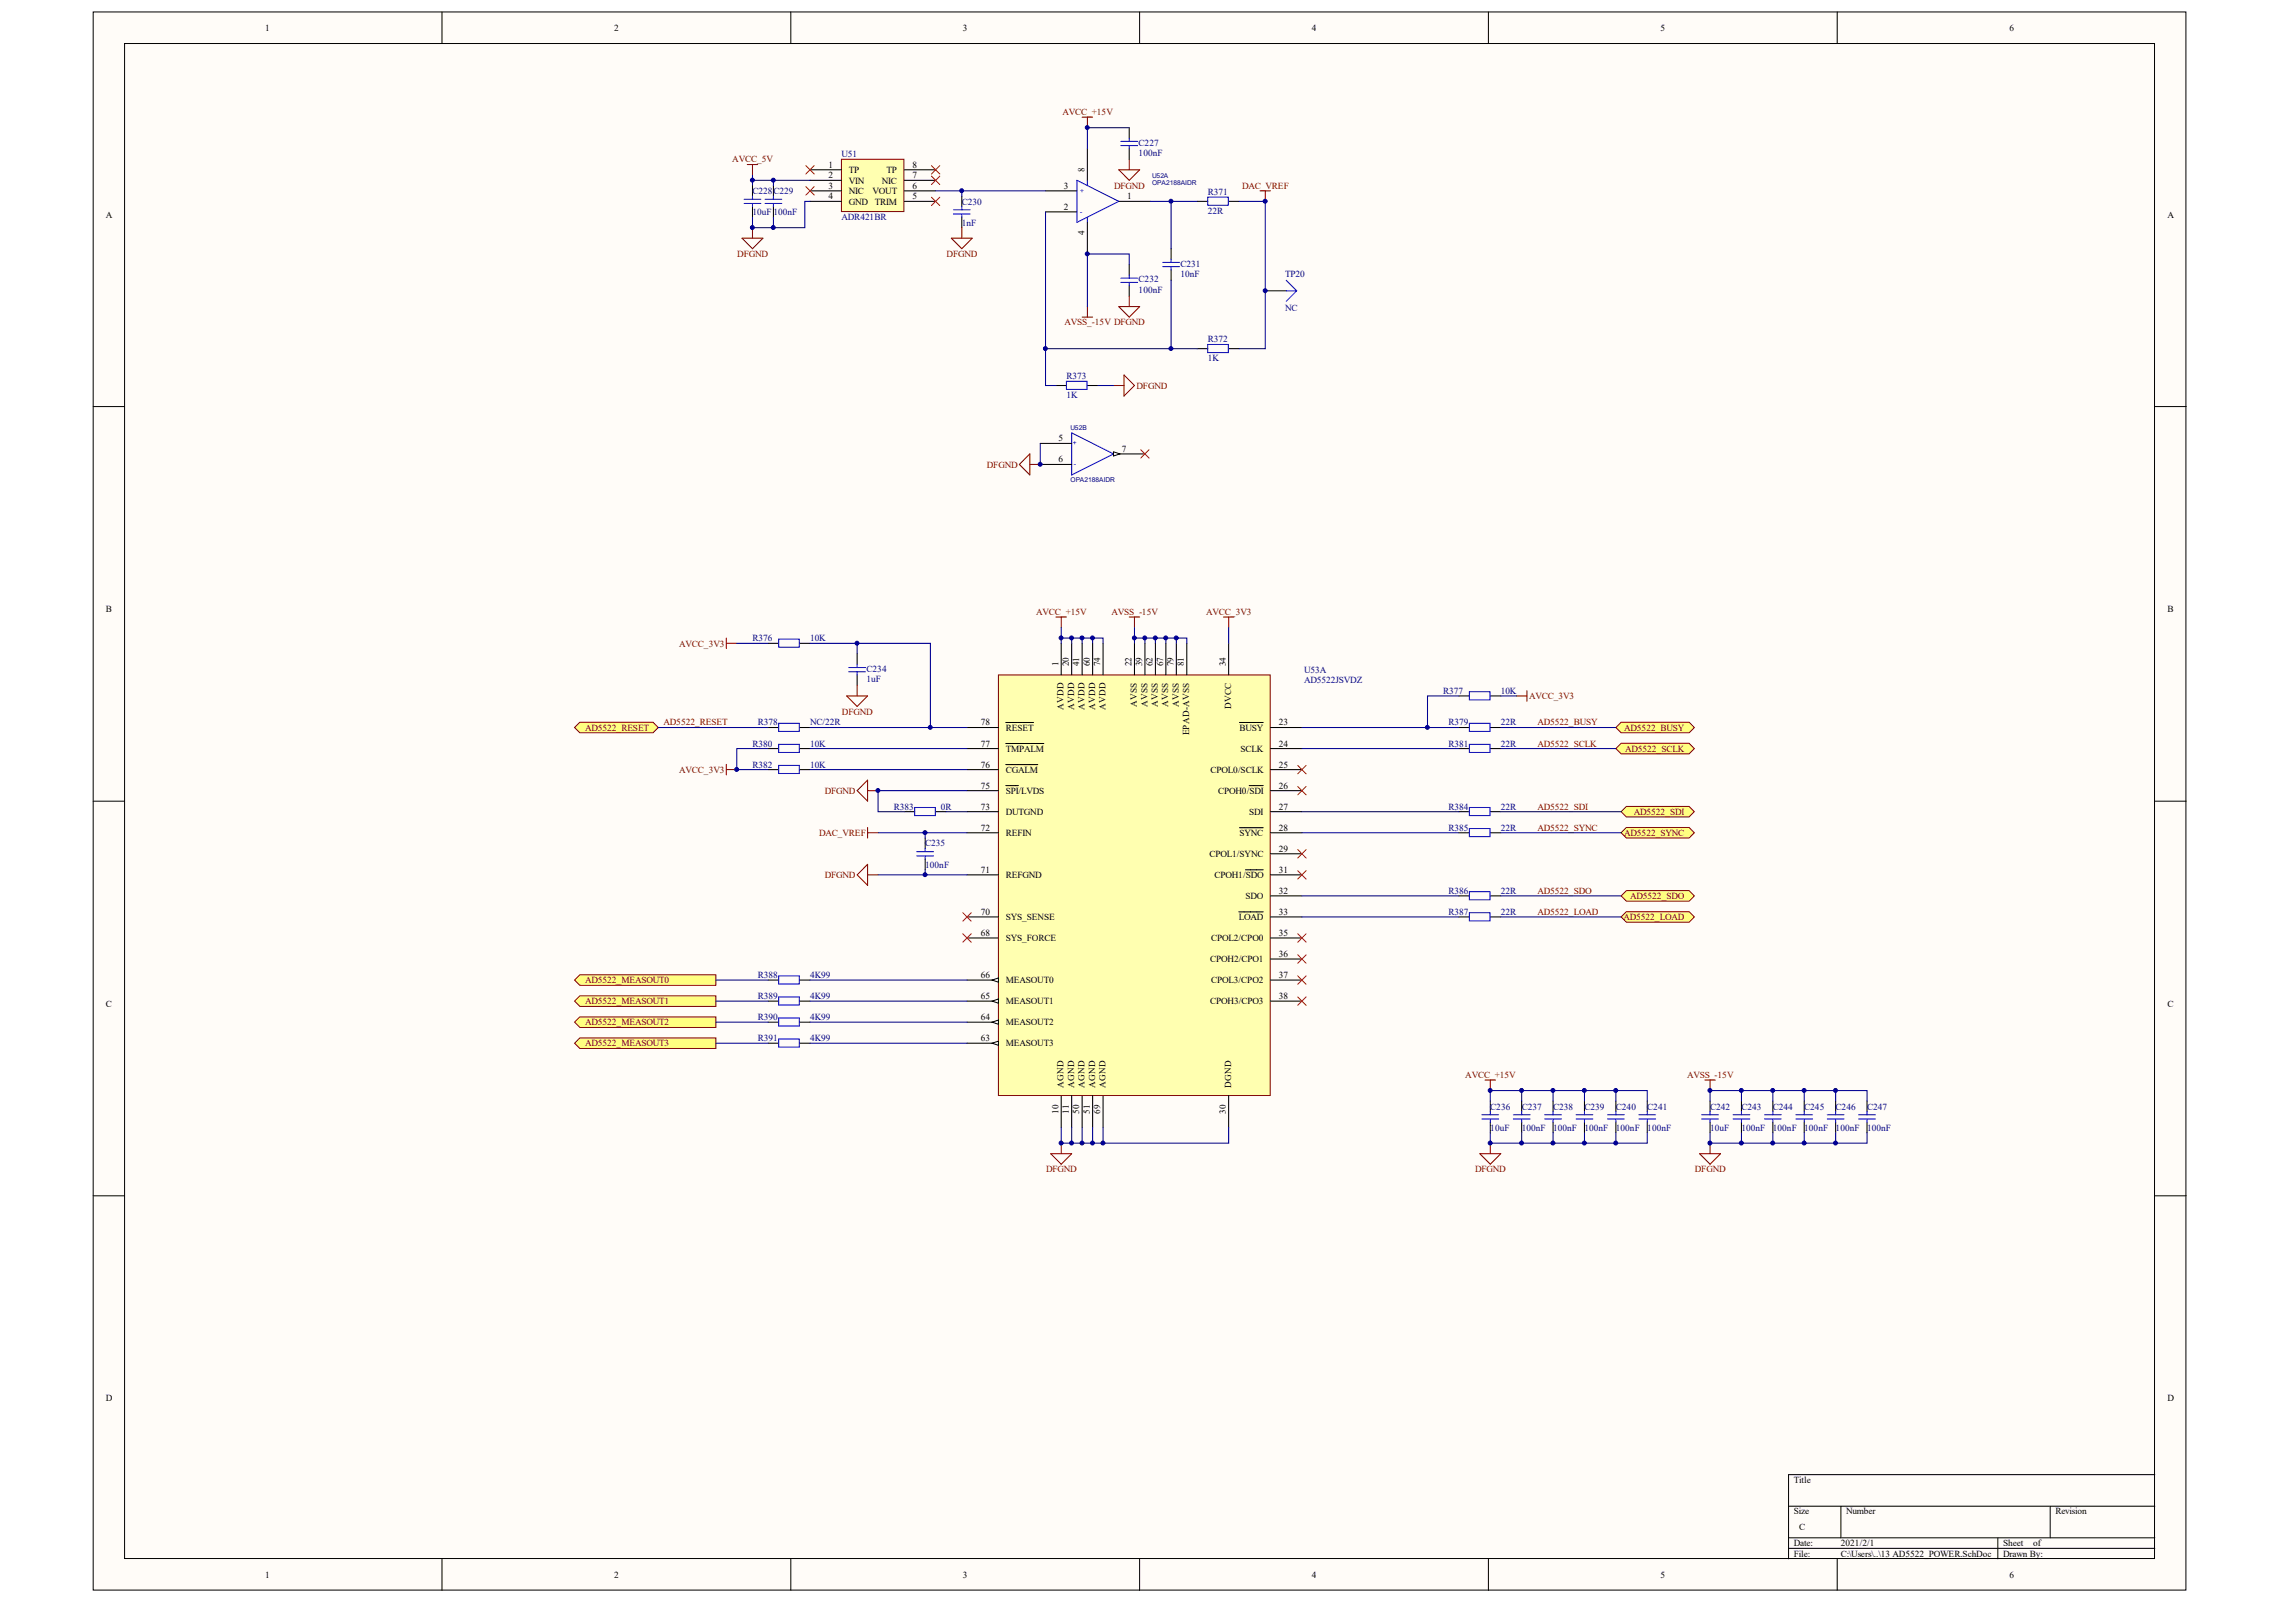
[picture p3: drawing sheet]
<svg xmlns="http://www.w3.org/2000/svg" width="289mm" height="202mm" viewBox="0 0 289 202" stroke-linecap="round" stroke-linejoin="round" font-family="sans-serif">
<defs><g id="words">
<g font-size="1.2">
<text x="33.4" y="3.9">1</text>
<text x="77.3" y="3.9">2</text>
<text x="121.2" y="3.9">3</text>
<text x="165.1" y="3.9">4</text>
<text x="209.1" y="3.9">5</text>
<text x="253" y="3.9">6</text>
<text x="104.3" y="21.1">1</text>
<text x="104.3" y="22.4">2</text>
<text x="104.3" y="23.8">3</text>
<text x="106.9" y="21.8">TP</text>
<text x="106.9" y="23.1">VIN</text>
<text x="111" y="23.1">NIC</text>
<text x="111.6" y="21.8">TP</text>
<text x="114.9" y="23.8">6</text>
<text x="114.9" y="22.4">7</text>
<text x="114.9" y="21.1">8</text>
<text x="133.9" y="23.8">3</text>
<text x="136.5" y="21.6" transform="rotate(-90 136.5 21.6)">8</text>
<text x="13.3" y="27.4">A</text>
<text x="104.3" y="25.1">4</text>
<text x="106.9" y="24.4">NIC</text>
<text x="106.9" y="25.7">GND</text>
<text x="109.8" y="24.4">VOUT</text>
<text x="110.1" y="25.7">TRIM</text>
<text x="114.9" y="25.1">5</text>
<text x="133.9" y="26.4">2</text>
<text x="136.5" y="29.6" transform="rotate(-90 136.5 29.6)">4</text>
<text x="141.9" y="25.1">1</text>
<text x="272.9" y="27.4">A</text>
<text x="133.3" y="55.5">5</text>
<text x="133.3" y="58.2">6</text>
<text x="141.2" y="56.9">7</text>
<text x="13.3" y="77">B</text>
<text x="272.9" y="77">B</text>
<text x="133.2" y="83.9" transform="rotate(-90 133.2 83.9)">1</text>
<text x="134.6" y="83.9" transform="rotate(-90 134.6 83.9)">20</text>
<text x="135.9" y="83.9" transform="rotate(-90 135.9 83.9)">41</text>
<text x="137.2" y="83.9" transform="rotate(-90 137.2 83.9)">60</text>
<text x="138.5" y="83.9" transform="rotate(-90 138.5 83.9)">74</text>
<text x="142.5" y="83.9" transform="rotate(-90 142.5 83.9)">22</text>
<text x="143.8" y="83.9" transform="rotate(-90 143.8 83.9)">39</text>
<text x="145.1" y="83.9" transform="rotate(-90 145.1 83.9)">62</text>
<text x="146.4" y="83.9" transform="rotate(-90 146.4 83.9)">67</text>
<text x="147.7" y="83.9" transform="rotate(-90 147.7 83.9)">79</text>
<text x="149.1" y="83.9" transform="rotate(-90 149.1 83.9)">81</text>
<text x="154.3" y="83.9" transform="rotate(-90 154.3 83.9)">34</text>
<text x="133.9" y="89.4" transform="rotate(-90 133.9 89.4)">AVDD</text>
<text x="135.2" y="89.4" transform="rotate(-90 135.2 89.4)">AVDD</text>
<text x="136.5" y="89.4" transform="rotate(-90 136.5 89.4)">AVDD</text>
<text x="137.9" y="89.4" transform="rotate(-90 137.9 89.4)">AVDD</text>
<text x="139.2" y="89.4" transform="rotate(-90 139.2 89.4)">AVDD</text>
<text x="143.1" y="89" transform="rotate(-90 143.1 89)">AVSS</text>
<text x="144.4" y="89" transform="rotate(-90 144.4 89)">AVSS</text>
<text x="145.8" y="89" transform="rotate(-90 145.8 89)">AVSS</text>
<text x="147.1" y="89" transform="rotate(-90 147.1 89)">AVSS</text>
<text x="148.4" y="89" transform="rotate(-90 148.4 89)">AVSS</text>
<text x="155" y="89.2" transform="rotate(-90 155 89.2)">DVCC</text>
<text x="123.5" y="91.3">78</text>
<text x="123.5" y="94">77</text>
<text x="126.6" y="92">RESET</text>
<text x="126.6" y="94.6">TMPALM</text>
<text x="149.7" y="92.6" transform="rotate(-90 149.7 92.6)">EPAD-AVSS</text>
<text x="156" y="92">BUSY</text>
<text x="156.2" y="94.6">SCLK</text>
<text x="161" y="91.3">23</text>
<text x="161" y="94">24</text>
<text x="123.5" y="101.9">73</text>
<text x="123.5" y="96.6">76</text>
<text x="123.5" y="99.3">75</text>
<text x="126.6" y="97.3">CGALM</text>
<text x="126.6" y="99.9">SPI/LVDS</text>
<text x="152.4" y="97.3">CPOL0/SCLK</text>
<text x="153.3" y="99.9">CPOH0/SDI</text>
<text x="161" y="101.9">27</text>
<text x="161" y="96.6">25</text>
<text x="161" y="99.3">26</text>
<text x="123.5" y="104.6">72</text>
<text x="126.6" y="102.6">DUTGND</text>
<text x="126.6" y="105.2">REFIN</text>
<text x="152.3" y="107.9">CPOL1/SYNC</text>
<text x="156" y="105.2">SYNC</text>
<text x="157.3" y="102.6">SDI</text>
<text x="161" y="104.6">28</text>
<text x="161" y="107.2">29</text>
<text x="123.5" y="109.9">71</text>
<text x="126.6" y="110.5">REFGND</text>
<text x="152.9" y="110.5">CPOH1/SDO</text>
<text x="156.8" y="113.2">SDO</text>
<text x="161" y="112.5">32</text>
<text x="161" y="109.9">31</text>
<text x="123.5" y="115.2">70</text>
<text x="123.5" y="117.8">68</text>
<text x="126.6" y="115.8">SYS_SENSE</text>
<text x="126.6" y="118.5">SYS_FORCE</text>
<text x="152.5" y="118.5">CPOL2/CPO0</text>
<text x="156" y="115.8">LOAD</text>
<text x="161" y="115.2">33</text>
<text x="161" y="117.8">35</text>
<text x="123.5" y="123.1">66</text>
<text x="123.5" y="125.7">65</text>
<text x="126.6" y="123.8">MEASOUT0</text>
<text x="152.3" y="121.1">CPOH2/CPO1</text>
<text x="152.5" y="123.8">CPOL3/CPO2</text>
<text x="161" y="120.5">36</text>
<text x="161" y="123.1">37</text>
<text x="161" y="125.7">38</text>
<text x="13.3" y="126.7">C</text>
<text x="123.5" y="128.4">64</text>
<text x="123.5" y="131">63</text>
<text x="126.6" y="126.4">MEASOUT1</text>
<text x="126.6" y="129.1">MEASOUT2</text>
<text x="126.6" y="131.7">MEASOUT3</text>
<text x="152.3" y="126.4">CPOH3/CPO3</text>
<text x="272.9" y="126.7">C</text>
<text x="133.9" y="137" transform="rotate(-90 133.9 137)">AGND</text>
<text x="135.2" y="137" transform="rotate(-90 135.2 137)">AGND</text>
<text x="136.5" y="137" transform="rotate(-90 136.5 137)">AGND</text>
<text x="137.9" y="137" transform="rotate(-90 137.9 137)">AGND</text>
<text x="139.2" y="137" transform="rotate(-90 139.2 137)">AGND</text>
<text x="155" y="137" transform="rotate(-90 155 137)">DGND</text>
<text x="133.2" y="140.2" transform="rotate(-90 133.2 140.2)">10</text>
<text x="134.6" y="140.2" transform="rotate(-90 134.6 140.2)">11</text>
<text x="135.9" y="140.2" transform="rotate(-90 135.9 140.2)">50</text>
<text x="137.2" y="140.2" transform="rotate(-90 137.2 140.2)">51</text>
<text x="138.5" y="140.2" transform="rotate(-90 138.5 140.2)">69</text>
<text x="154.3" y="140.2" transform="rotate(-90 154.3 140.2)">30</text>
<text x="13.3" y="176.4">D</text>
<text x="272.9" y="176.4">D</text>
<text x="225.8" y="186.6">Title</text>
<text x="225.8" y="190.6">Size</text>
<text x="232.4" y="190.6">Number</text>
<text x="258.8" y="190.6">Revision</text>
<text x="225.8" y="194.6">Date:</text>
<text x="225.8" y="195.9">File:</text>
<text x="226.5" y="192.6">C</text>
<text x="231.8" y="194.6">2021/2/1</text>
<text x="231.8" y="195.9">C:\Users\..\13 AD5522_POWER.SchDoc</text>
<text x="252.2" y="194.6">Sheet</text>
<text x="252.2" y="195.9">Drawn By:</text>
<text x="255.9" y="194.6">of</text>
<text x="33.4" y="198.6">1</text>
<text x="77.3" y="198.6">2</text>
<text x="121.2" y="198.6">3</text>
<text x="165.1" y="198.6">4</text>
<text x="209.1" y="198.6">5</text>
<text x="253" y="198.6">6</text>
</g>
<g font-size="1.2" fill="#800000">
<text x="133.7" y="14.5">AVCC_+15V</text>
<text x="92.2" y="20.5">AVCC_5V</text>
<text x="140.3" y="23.7">DFGND</text>
<text x="156.4" y="23.8">DAC_VREF</text>
<text x="92.8" y="32.3">DFGND</text>
<text x="119.2" y="32.3">DFGND</text>
<text x="134" y="41">AVSS_-15V DFGND</text>
<text x="143.1" y="48.9">DFGND</text>
<text x="124.2" y="58.9">DFGND</text>
<text x="130.5" y="77.4">AVCC_+15V</text>
<text x="139.9" y="77.4">AVSS_-15V</text>
<text x="151.8" y="77.4">AVCC_3V3</text>
<text x="85.5" y="81.4">AVCC_3V3</text>
<text x="106" y="90">DFGND</text>
<text x="192.5" y="88">AVCC_3V3</text>
<text x="73.7" y="92">AD5522_RESET</text>
<text x="83.5" y="91.3">AD5522_RESET</text>
<text x="193.5" y="91.3">AD5522_BUSY</text>
<text x="193.5" y="94">AD5522_SCLK</text>
<text x="204.5" y="92">AD5522_BUSY</text>
<text x="204.6" y="94.6">AD5522_SCLK</text>
<text x="85.5" y="97.3">AVCC_3V3</text>
<text x="103.8" y="99.9">DFGND</text>
<text x="193.5" y="101.9">AD5522_SDI</text>
<text x="103.1" y="105.2">DAC_VREF</text>
<text x="193.5" y="104.6">AD5522_SYNC</text>
<text x="204.5" y="105.2">AD5522_SYNC</text>
<text x="205.7" y="102.6">AD5522_SDI</text>
<text x="103.8" y="110.5">DFGND</text>
<text x="193.5" y="112.5">AD5522_SDO</text>
<text x="205.2" y="113.2">AD5522_SDO</text>
<text x="193.5" y="115.2">AD5522_LOAD</text>
<text x="204.4" y="115.8">AD5522_LOAD</text>
<text x="73.7" y="123.8">AD5522_MEASOUT0</text>
<text x="73.7" y="126.4">AD5522_MEASOUT1</text>
<text x="73.7" y="129.1">AD5522_MEASOUT2</text>
<text x="73.7" y="131.7">AD5522_MEASOUT3</text>
<text x="184.5" y="135.7">AVCC_+15V</text>
<text x="212.4" y="135.7">AVSS_-15V</text>
<text x="131.7" y="147.6">DFGND</text>
<text x="185.7" y="147.6">DFGND</text>
<text x="213.4" y="147.6">DFGND</text>
</g>
<g font-size="1.2" fill="#000080">
<text x="105.9" y="19.8">U51</text>
<text x="143.3" y="18.3">C227</text>
<text x="143.3" y="19.7">100nF</text>
<text x="94.7" y="24.4">C228C229</text>
<text x="94.7" y="27.1">10uF 100nF</text>
<text x="105.9" y="27.7">ADR421BR</text>
<text x="121.1" y="25.7">C230</text>
<text x="121.1" y="28.4">1nF</text>
<text x="152" y="24.6">R371</text>
<text x="152" y="26.9">22R</text>
<text x="143.3" y="35.5">C232</text>
<text x="148.6" y="33.6">C231</text>
<text x="148.6" y="34.9">10nF</text>
<text x="161.8" y="34.9">TP20</text>
<text x="143.3" y="36.9">100nF</text>
<text x="161.8" y="39.1">NC</text>
<text x="134.3" y="47.7">R373</text>
<text x="152" y="43.1">R372</text>
<text x="152" y="45.5">1K</text>
<text x="134.3" y="50.1">1K</text>
<text x="94.7" y="80.7">R376</text>
<text x="102" y="80.7">10K</text>
<text x="109.1" y="84.6">C234</text>
<text x="109.1" y="85.9">1uF</text>
<text x="164.2" y="84.7">U53A</text>
<text x="164.2" y="86">AD5522JSVDZ</text>
<text x="181.7" y="87.3">R377</text>
<text x="188.9" y="87.3">10K</text>
<text x="94.7" y="94">R380</text>
<text x="95.4" y="91.3">R378</text>
<text x="102" y="91.3">NC/22R</text>
<text x="102" y="94">10K</text>
<text x="182.3" y="91.3">R379</text>
<text x="182.3" y="94">R381</text>
<text x="188.9" y="91.3">22R</text>
<text x="188.9" y="94">22R</text>
<text x="94.7" y="96.6">R382</text>
<text x="102" y="96.6">10K</text>
<text x="112.5" y="101.9">R383</text>
<text x="118.4" y="101.9">0R</text>
<text x="182.3" y="101.9">R384</text>
<text x="188.9" y="101.9">22R</text>
<text x="116.5" y="106.5">C235</text>
<text x="182.3" y="104.6">R385</text>
<text x="188.9" y="104.6">22R</text>
<text x="116.5" y="109.2">100nF</text>
<text x="182.3" y="112.5">R386</text>
<text x="188.9" y="112.5">22R</text>
<text x="182.3" y="115.2">R387</text>
<text x="188.9" y="115.2">22R</text>
<text x="95.4" y="123.1">R388</text>
<text x="95.4" y="125.7">R389</text>
<text x="102" y="123.1">4K99</text>
<text x="102" y="125.7">4K99</text>
<text x="95.4" y="128.4">R390</text>
<text x="95.4" y="131">R391</text>
<text x="102" y="128.4">4K99</text>
<text x="102" y="131">4K99</text>
<text x="187.6" y="139.7">C236</text>
<text x="187.6" y="142.3">10uF</text>
<text x="191.6" y="139.7">C237</text>
<text x="191.6" y="142.3">100nF</text>
<text x="195.5" y="139.7">C238</text>
<text x="195.5" y="142.3">100nF</text>
<text x="199.5" y="139.7">C239</text>
<text x="199.5" y="142.3">100nF</text>
<text x="203.4" y="139.7">C240</text>
<text x="203.4" y="142.3">100nF</text>
<text x="207.4" y="139.7">C241</text>
<text x="207.4" y="142.3">100nF</text>
<text x="215.3" y="139.7">C242</text>
<text x="215.3" y="142.3">10uF</text>
<text x="219.2" y="139.7">C243</text>
<text x="219.2" y="142.3">100nF</text>
<text x="223.2" y="139.7">C244</text>
<text x="223.2" y="142.3">100nF</text>
<text x="227.1" y="139.7">C245</text>
<text x="227.1" y="142.3">100nF</text>
<text x="231.1" y="139.7">C246</text>
<text x="231.1" y="142.3">100nF</text>
<text x="235" y="139.7">C247</text>
<text x="235" y="142.3">100nF</text>
</g>
<g font-size=".8" fill="#000080">
<text x="145.1" y="22.4">U52A</text>
<text x="145.1" y="23.3">OPA2188AIDR</text>
<text x="134.8" y="54.2">U52B</text>
<text x="134.8" y="60.7">OPA2188AIDR</text>
</g>
<g font-size=".8" fill="#00f">
<text x="136" y="24.2">+</text>
<text x="136" y="26.9">-</text>
<text x="135" y="56">+</text>
<text x="135.2" y="58.7">-</text>
</g>
</g></defs>
<g fill="#fffcf8" stroke="#000" stroke-width=".13">
<path d="M11.7 1.5h263.5v198.6h-263.5z"/>
<path d="M15.7 5.5h255.5v190.7h-255.5z"/>
</g>
<g fill="none" stroke="#000" stroke-width=".13">
<path d="M55.6 1.5v4M99.6 1.5v4M143.5 1.5v4M187.4 1.5v4M231.3 1.5v4M11.7 51.2h4M271.3 51.2h3.9M11.7 100.8h4M271.3 100.8h3.9M11.7 150.5h4M271.3 150.5h3.9M55.6 196.2v4"/>
<path d="M99.6 196.2v4M143.5 196.2v4M187.4 196.2v4M225.2 189.6h46.1M225.2 193.6h46.1M225.2 194.9h46.1M231.3 196.2v4M231.8 189.6v4M251.5 193.6v2.6M258.1 189.6v4M271.3 185.6h-46.1v10.6"/>
</g>
<path d="M125.7 84.9h34.2v53h-34.2z" fill="#ffffb0" stroke="#800000" stroke-width=".13"/>
<g fill="none" stroke="#000" stroke-width=".13">
<path d="M121.7 91.6h4M121.7 94.2h4M121.7 96.9h4M121.7 99.5h4M126.6 90.9h3.5M126.6 93.6h4.8M126.6 96.2h4M126.6 98.9h1.6M121.7 102.2h4M121.7 104.8h4M121.7 110.1h4M121.7 115.4h4"/>
<path d="M121.7 118.1h4M121.7 123.4h4"/>
</g>
<path d="M124.9 123.4l.8-.3v.5z" fill="#fffcf8" stroke="#000" stroke-width=".13"/>
<path d="M121.7 126h4" fill="none" stroke="#000" stroke-width=".13"/>
<path d="M124.9 126l.8-.3v.6z" fill="#fffcf8" stroke="#000" stroke-width=".13"/>
<path d="M121.7 128.7h4" fill="none" stroke="#000" stroke-width=".13"/>
<path d="M124.9 128.7l.8-.3v.5z" fill="#fffcf8" stroke="#000" stroke-width=".13"/>
<path d="M121.7 131.3h4" fill="none" stroke="#000" stroke-width=".13"/>
<path d="M124.9 131.3l.8-.3v.6z" fill="#fffcf8" stroke="#000" stroke-width=".13"/>
<g fill="none" stroke="#000" stroke-width=".13">
<path d="M96.7 81h1.3M100.7 81h1.3M107.9 82.3v1.3M107.9 84.9v1.4M133.6 81v3.9M134.9 81v3.9M136.2 81v3.9M137.6 81v3.9M138.9 81v3.9M142.8 81v3.9M144.1 81v3.9M145.5 81v3.9"/>
<path d="M146.8 81v3.9M148.1 81v3.9M149.4 81v3.9M154.7 81v3.9M156 90.9h3M157.3 98.9h1.7M160 91.6h3.9M160 94.2h3.9M160 96.9h3.9M160 99.5h3.9M156 114.8h3M156 104.2h3"/>
<path d="M156.8 109.5h2.2M160 102.2h3.9M160 104.8h3.9M160 112.8h3.9M160 115.4h3.9M160 107.5h3.9M160 110.1h3.9M160 118.1h3.9M133.6 137.9v4M134.9 137.9v4M136.2 137.9v4M137.6 137.9v4"/>
<path d="M138.9 137.9v4M154.7 137.9v4M160 120.7h3.9M160 123.4h3.9M160 126h3.9"/>
</g>
<path d="M132.9 77.7h1.4M133.6 77.7v1.3M142.2 77.7h1.3M142.8 77.7v1.3M154 77.7h1.3M154.7 77.7v1.3M91.4 80.3v1.3M91.4 81h1.4" fill="none" stroke="#800000" stroke-width=".13"/>
<g fill="none" stroke="#000080" stroke-width=".13">
<path d="M133.6 79v2M142.8 79v2M154.7 79v2M92.8 81h3.9M133.6 80.3h5.3v.7M134.9 80.3v.7M136.2 80.3v.7M137.6 80.3v.7M142.8 80.3h6.6v.7M144.1 80.3v.7M145.5 80.3v.7M146.8 80.3v.7"/>
<path d="M148.1 80.3v.7M134.9 141.9v2M136.2 141.9v2M137.6 141.9v2M138.9 141.9v2"/>
</g>
<path d="M98 80.4h2.6v1.1h-2.6zM106.9 84h2.1M106.9 84.6h2.1M107.9 83.6v.4M107.9 84.6v.3" fill="none" stroke="#00f" stroke-width=".13"/>
<path d="M73 90.9h9.2l.7 .7-.7 .6h-9.2l-.7-.6z" fill-rule="evenodd" fill="#ffff80" stroke="#800000" stroke-width=".13"/>
<path d="M96.7 91.6h1.3M96.7 94.2h1.3M96.7 96.9h1.3M100.7 91.6h1.3M100.7 94.2h1.3M100.7 96.9h1.3M113.8 102.2h1.4M117.8 102.2h1.3" fill="none" stroke="#000" stroke-width=".13"/>
<path d="M98 91h2.6v1.1h-2.6zM98 93.7h2.6v1h-2.6zM98 96.3h2.6v1.1h-2.6zM115.2 101.6h2.6v1.1h-2.6z" fill="none" stroke="#00f" stroke-width=".13"/>
<path d="M82.9 91.6h13.8M102 91.6h15.1M102 96.9h19.7M102 94.2h19.7M107.9 81v1.3M119.1 102.2h2.6" fill="none" stroke="#000080" stroke-width=".13"/>
<path d="M105.9 20h7.9v6.6h-7.9z" fill="#ffffb0" stroke="#800000" stroke-width=".13"/>
<g fill="none" stroke="#000" stroke-width=".13">
<path d="M136.9 18.7v4M142.2 16.1v1.3M142.2 18.7v1.3M94.7 23.4v1.3M94.7 26v1.3M97.4 23.4v1.3M97.4 26v1.3M102 21.4h3.9M102 22.7h3.9M102 24h3.9M102 25.3h3.9M113.8 21.4h4"/>
<path d="M113.8 22.7h4M113.8 24h4M113.8 25.3h4M121.1 24.7v1.3M121.1 27.3v1.4M131.6 24h4M131.6 26.7h4M136.9 28v4M140.8 25.3h4M142.2 33.3v1.3M142.2 35.9v1.4M131 55.8h3.9"/>
<path d="M131 58.5h3.9M140.2 57.1h3.9"/>
</g>
<g fill="none" stroke="#00f" stroke-width=".13">
<path d="M141.1 17.8h2.1M141.1 18.3h2.1M142.2 17.4v.4M142.2 18.3v.4M93.7 25.1h2.1M93.7 25.6h2.1M94.7 24.7v.4M94.7 25.6v.4M96.3 25.1h2.1M96.3 25.6h2.1M97.4 24.7v.4M97.4 25.6v.4"/>
<path d="M120 26.4h2.1M120 26.9h2.1M121.1 26v.4M121.1 26.9v.4M135.6 22.7l5.2 2.6-5.2 2.7zM136.9 22.7v.7M136.9 27.3v.7M141.1 35h2.1M141.1 35.5h2.1M142.2 34.6v.4M142.2 35.5v.4M134.9 54.5l5.3 2.6-5.3 2.7z"/>
</g>
<g fill="none" stroke="#800000" stroke-width=".13">
<path d="M136.2 14.7h1.4M136.9 14.7v1.4M93.4 30h2.7l-1.4 1.3zM94.1 20.7h1.3M94.7 20.7v1.3M94.7 28.7v1.3M119.8 30h2.6l-1.3 1.3zM121.1 28.7v1.3M136.2 39.9h1.4M136.9 38.6v1.3M140.8 21.4h2.7l-1.3 1.3zM140.8 38.6h2.7l-1.3 1.3z"/>
<path d="M142.2 20v1.4M142.2 37.3v1.3"/>
</g>
<path d="M94.7 22v1.4M97.4 22.7v.7M97.4 27.3v1.4M117.8 24h13.8M121.1 24v.7" fill="none" stroke="#000080" stroke-width=".13"/>
<path d="M140.2 56.9l.8 .2-.8 .3z" fill="#fffcf8" stroke="#000" stroke-width=".13"/>
<path d="M147.4 31.3v1.3M147.4 34v1.3M150.7 25.3h1.3M154.7 25.3h1.3M159.3 36.6h2.6M150.7 43.9h1.3M154.7 43.9h1.3M116.5 105.5v1.3M116.5 108.1v1.4" fill="none" stroke="#000" stroke-width=".13"/>
<g fill="none" stroke="#00f" stroke-width=".13">
<path d="M146.4 33h2.1M146.4 33.6h2.1M147.4 32.6v.4M147.4 33.6v.4M152 24.8h2.6v1h-2.6zM161.9 36.6h1.3M161.9 35.3l1.3 1.3M163.2 36.6l-1.3 1.3M152 43.4h2.6v1h-2.6zM115.4 107.2h2.1M115.4 107.7h2.1M116.5 106.8v.4"/>
<path d="M116.5 107.7v.4"/>
</g>
<path d="M94.7 22.7h7.3M131.6 26.7v17.2h19.1M144.8 25.3h5.9M147.4 25.3v6M147.4 35.3v8.6M110.5 104.8h11.2M110.5 110.1h6M116.5 104.8v.7" fill="none" stroke="#000080" stroke-width=".13"/>
<path d="M158.6 24h1.4M159.3 24v1.3M109.2 104.2v1.3M109.2 104.8h1.3" fill="none" stroke="#800000" stroke-width=".13"/>
<path d="M121.2 114.9l1.1 1M121.2 117.5l1.1 1.1M122.3 114.9l-1.1 1M122.3 117.5l-1.1 1.1" fill="none" stroke="#f00" stroke-width=".13"/>
<path d="M73 122.7h17.1v1.3h-17.1l-.7-.6z" fill-rule="evenodd" fill="#ffff80" stroke="#800000" stroke-width=".13"/>
<path d="M96.7 123.4h1.3M100.7 123.4h1.3" fill="none" stroke="#000" stroke-width=".13"/>
<path d="M98 122.8h2.6v1h-2.6z" fill="none" stroke="#00f" stroke-width=".13"/>
<path d="M90.1 123.4h6.6M102 123.4h19.7" fill="none" stroke="#000080" stroke-width=".13"/>
<path d="M73 125.3h17.1v1.4h-17.1l-.7-.7z" fill-rule="evenodd" fill="#ffff80" stroke="#800000" stroke-width=".13"/>
<path d="M96.7 126h1.3M100.7 126h1.3" fill="none" stroke="#000" stroke-width=".13"/>
<path d="M98 125.5h2.6v1h-2.6z" fill="none" stroke="#00f" stroke-width=".13"/>
<path d="M90.1 126h6.6M102 126h19.7" fill="none" stroke="#000080" stroke-width=".13"/>
<path d="M73 128h17.1v1.3h-17.1l-.7-.6z" fill-rule="evenodd" fill="#ffff80" stroke="#800000" stroke-width=".13"/>
<path d="M96.7 128.7h1.3M100.7 128.7h1.3" fill="none" stroke="#000" stroke-width=".13"/>
<path d="M98 128.1h2.6v1h-2.6z" fill="none" stroke="#00f" stroke-width=".13"/>
<path d="M90.1 128.7h6.6M102 128.7h19.7" fill="none" stroke="#000080" stroke-width=".13"/>
<path d="M73 130.6h17.1v1.4h-17.1l-.7-.7z" fill-rule="evenodd" fill="#ffff80" stroke="#800000" stroke-width=".13"/>
<path d="M96.7 131.3h1.3M100.7 131.3h1.3" fill="none" stroke="#000" stroke-width=".13"/>
<path d="M98 130.8h2.6v1h-2.6z" fill="none" stroke="#00f" stroke-width=".13"/>
<path d="M90.1 131.3h6.6M102 131.3h19.7" fill="none" stroke="#000080" stroke-width=".13"/>
<path d="M204.1 90.9h8.6l.6 .7-.6 .6h-8.6l-.7-.6z" fill-rule="evenodd" fill="#ffff80" stroke="#800000" stroke-width=".13"/>
<path d="M183.7 91.6h1.3M183.7 87.6h1.3M187.6 91.6h1.3M187.6 87.6h1.3" fill="none" stroke="#000" stroke-width=".13"/>
<path d="M185 91h2.6v1.1h-2.6zM185 87.1h2.6v1h-2.6z" fill="none" stroke="#00f" stroke-width=".13"/>
<path d="M163.9 91.6h19.8M183.7 87.6h-4v4M188.9 91.6h14.5M188.9 87.6h2" fill="none" stroke="#000080" stroke-width=".13"/>
<path d="M190.9 87.6h1.3M192.2 86.9v1.4" fill="none" stroke="#800000" stroke-width=".13"/>
<path d="M204.1 93.6h8.6l.6 .6-.6 .7h-8.6l-.7-.7z" fill-rule="evenodd" fill="#ffff80" stroke="#800000" stroke-width=".13"/>
<path d="M183.7 94.2h1.3M187.6 94.2h1.3" fill="none" stroke="#000" stroke-width=".13"/>
<path d="M185 93.7h2.6v1h-2.6z" fill="none" stroke="#00f" stroke-width=".13"/>
<path d="M163.9 94.2h19.8M188.9 94.2h14.5" fill="none" stroke="#000080" stroke-width=".13"/>
<path d="M204.7 101.5h8l.6 .7-.6 .6h-8l-.6-.6z" fill-rule="evenodd" fill="#ffff80" stroke="#800000" stroke-width=".13"/>
<path d="M183.7 102.2h1.3M187.6 102.2h1.3" fill="none" stroke="#000" stroke-width=".13"/>
<path d="M185 101.6h2.6v1.1h-2.6z" fill="none" stroke="#00f" stroke-width=".13"/>
<path d="M163.9 102.2h19.8M188.9 102.2h15.2" fill="none" stroke="#000080" stroke-width=".13"/>
<path d="M204.7 104.2h8l.6 .6-.6 .7h-8l-.6-.7z" fill-rule="evenodd" fill="#ffff80" stroke="#800000" stroke-width=".13"/>
<path d="M183.7 104.8h1.3M187.6 104.8h1.3" fill="none" stroke="#000" stroke-width=".13"/>
<path d="M185 104.3h2.6v1h-2.6z" fill="none" stroke="#00f" stroke-width=".13"/>
<path d="M163.9 104.8h19.8M188.9 104.8h15.2" fill="none" stroke="#000080" stroke-width=".13"/>
<path d="M204.7 112.1h8l.6 .7-.6 .6h-8l-.6-.6z" fill-rule="evenodd" fill="#ffff80" stroke="#800000" stroke-width=".13"/>
<path d="M183.7 112.8h1.3M187.6 112.8h1.3" fill="none" stroke="#000" stroke-width=".13"/>
<path d="M185 112.2h2.6v1.1h-2.6z" fill="none" stroke="#00f" stroke-width=".13"/>
<path d="M163.9 112.8h19.8M188.9 112.8h15.2" fill="none" stroke="#000080" stroke-width=".13"/>
<path d="M204.7 114.7h8l.6 .7-.6 .7h-8l-.6-.7z" fill-rule="evenodd" fill="#ffff80" stroke="#800000" stroke-width=".13"/>
<g fill="none" stroke="#000" stroke-width=".13">
<path d="M132.9 48.5h1.4M136.9 48.5h1.3M183.7 115.4h1.3M187.6 115.4h1.3M187.6 138.6v1.3M191.6 138.6v1.3M195.5 138.6v1.3M199.5 138.6v1.3M203.4 138.6v1.3M207.4 138.6v1.3M215.3 138.6v1.3M219.2 138.6v1.3"/>
<path d="M223.2 138.6v1.3M227.1 138.6v1.3M231.1 138.6v1.3M235 138.6v1.3M187.6 141.2v1.4M191.6 141.2v1.4M195.5 141.2v1.4M199.5 141.2v1.4M203.4 141.2v1.4M207.4 141.2v1.4M215.3 141.2v1.4M219.2 141.2v1.4"/>
<path d="M223.2 141.2v1.4M227.1 141.2v1.4M231.1 141.2v1.4M235 141.2v1.4"/>
</g>
<g fill="none" stroke="#00f" stroke-width=".13">
<path d="M134.3 48h2.6v1h-2.6zM185 114.9h2.6v1h-2.6zM187.6 139.9v.4M191.6 139.9v.4M195.5 139.9v.4M199.5 139.9v.4M203.4 139.9v.4M207.4 139.9v.4M215.3 139.9v.4M219.2 139.9v.4M223.2 139.9v.4M227.1 139.9v.4"/>
<path d="M231.1 139.9v.4M235 139.9v.4M186.6 140.3h2.1M186.6 140.8h2.1M187.6 140.8v.4M190.5 140.3h2.1M190.5 140.8h2.1M191.6 140.8v.4M194.5 140.3h2.1M194.5 140.8h2.1M195.5 140.8v.4M198.4 140.3h2.1"/>
<path d="M198.4 140.8h2.1M199.5 140.8v.4M202.4 140.3h2.1M202.4 140.8h2.1M203.4 140.8v.4M206.3 140.3h2.1M206.3 140.8h2.1M207.4 140.8v.4M214.2 140.3h2.1M214.2 140.8h2.1M215.3 140.8v.4M218.2 140.3h2.1"/>
<path d="M218.2 140.8h2.1M219.2 140.8v.4M222.1 140.3h2.1M222.1 140.8h2.1M223.2 140.8v.4M226.1 140.3h2.1M226.1 140.8h2.1M227.1 140.8v.4M230 140.3h2.1M230 140.8h2.1M231.1 140.8v.4M234 140.3h2.1"/>
<path d="M234 140.8h2.1M235 140.8v.4"/>
</g>
<g fill="none" stroke="#000080" stroke-width=".13">
<path d="M142.2 16.1h-5.3v2.6M102 25.3h-.7v3.4h-6.6v-1.4M142.2 33.3v-1.3h-5.3v6.6M156 25.3h3.3v18.6h-3.3M131 55.8v2.7M131.6 43.9v4.6h1.3M138.2 48.5h2M96.7 94.2h-3.9v2.7h3.9M102 81h15.1v10.6h4.6M121.7 99.5h-11.2v2.7h3.3M116.5 109.5v.6h5.2M163.9 115.4h19.8"/>
<path d="M188.9 115.4h15.2M187.6 138.6v-1.3h19.8v1.3M191.6 137.3v1.3M195.5 137.3v1.3M199.5 137.3v1.3M203.4 137.3v1.3M215.3 138.6v-1.3h19.7v1.3M219.2 137.3v1.3M223.2 137.3v1.3M227.1 137.3v1.3M231.1 137.3v1.3M133.6 141.9v2h21.1v-2"/>
<path d="M187.6 142.6v1.3h19.8v-1.3M191.6 142.6v1.3M195.5 142.6v1.3M199.5 142.6v1.3M203.4 142.6v1.3M215.3 142.6v1.3h19.7v-1.3M219.2 142.6v1.3M223.2 142.6v1.3M227.1 142.6v1.3M231.1 142.6v1.3"/>
</g>
<g fill="none" stroke="#f00" stroke-width=".13">
<path d="M101.5 20.8l1 1.1M101.5 23.5l1 1.1M102.5 20.8l-1 1.1M102.5 23.5l-1 1.1M117.3 20.8l1 1.1M117.3 22.2l1 1M117.3 24.8l1 1.1M118.3 20.8l-1 1.1M118.3 22.2l-1 1M118.3 24.8l-1 1.1M143.6 56.6l1.1 1.1M144.7 56.6l-1.1 1.1"/>
<path d="M163.4 96.3l1 1.1M163.4 99l1 1M164.4 96.3l-1 1.1M164.4 99l-1 1M163.4 106.9l1 1.1M163.4 109.6l1 1M163.4 117.5l1 1.1M164.4 106.9l-1 1.1M164.4 109.6l-1 1M164.4 117.5l-1 1.1M163.4 120.2l1 1M163.4 122.8l1 1.1"/>
<path d="M163.4 125.5l1 1M164.4 120.2l-1 1M164.4 122.8l-1 1.1M164.4 125.5l-1 1"/>
</g>
<g fill="none" stroke="#800000" stroke-width=".13">
<path d="M129.6 57.1v2.7l-1.3-1.3zM129.6 58.5h1.4M140.2 48.5h1.3M141.5 47.2l1.3 1.3-1.3 1.3zM91.4 96.2v1.3M91.4 96.9h1.4M106.6 87.6h2.6l-1.3 1.3zM107.9 86.3v1.3M109.2 98.2v2.6l-1.3-1.3zM109.2 99.5h1.3M109.2 108.8v2.6l-1.3-1.3zM109.2 110.1h1.3"/>
<path d="M187 135.9h1.3M187.6 135.9v1.4M214.6 135.9h1.3M215.3 135.9v1.4M132.3 145.2h2.6l-1.3 1.3zM133.6 143.9v1.3M186.3 145.2h2.6l-1.3 1.3zM187.6 143.9v1.3M214 145.2h2.6l-1.3 1.3zM215.3 143.9v1.3"/>
</g>
<g fill="#000080" stroke="#000080" stroke-width=".13">
<circle cx="92.7" cy="96.8" r=".24"/>
<circle cx="94.7" cy="28.6" r=".24"/>
<circle cx="94.7" cy="22.7" r=".24"/>
<circle cx="97.3" cy="28.6" r=".24"/>
<circle cx="97.3" cy="22.7" r=".24"/>
<circle cx="107.9" cy="81" r=".24"/>
<circle cx="110.5" cy="99.5" r=".24"/>
<circle cx="116.5" cy="110.1" r=".24"/>
<circle cx="116.5" cy="104.8" r=".24"/>
<circle cx="117.1" cy="91.6" r=".24"/>
<circle cx="121.1" cy="24" r=".24"/>
<circle cx="130.9" cy="58.4" r=".24"/>
<circle cx="131.6" cy="43.9" r=".24"/>
<circle cx="133.6" cy="143.9" r=".24"/>
<circle cx="133.6" cy="80.3" r=".24"/>
<circle cx="134.9" cy="143.9" r=".24"/>
<circle cx="134.9" cy="80.3" r=".24"/>
<circle cx="136.2" cy="143.9" r=".24"/>
<circle cx="136.2" cy="80.3" r=".24"/>
<circle cx="136.9" cy="31.9" r=".24"/>
<circle cx="136.9" cy="16.1" r=".24"/>
<circle cx="137.5" cy="143.9" r=".24"/>
<circle cx="137.5" cy="80.3" r=".24"/>
<circle cx="138.8" cy="143.9" r=".24"/>
<circle cx="142.8" cy="80.3" r=".24"/>
<circle cx="144.1" cy="80.3" r=".24"/>
<circle cx="145.4" cy="80.3" r=".24"/>
<circle cx="146.8" cy="80.3" r=".24"/>
<circle cx="147.4" cy="43.9" r=".24"/>
<circle cx="147.4" cy="25.3" r=".24"/>
<circle cx="148.1" cy="80.3" r=".24"/>
<circle cx="159.3" cy="36.6" r=".24"/>
<circle cx="159.3" cy="25.3" r=".24"/>
<circle cx="179.7" cy="91.6" r=".24"/>
<circle cx="187.6" cy="143.9" r=".24"/>
<circle cx="187.6" cy="137.2" r=".24"/>
<circle cx="191.5" cy="143.9" r=".24"/>
<circle cx="191.5" cy="137.2" r=".24"/>
<circle cx="195.5" cy="143.9" r=".24"/>
<circle cx="195.5" cy="137.2" r=".24"/>
<circle cx="199.5" cy="143.9" r=".24"/>
<circle cx="199.5" cy="137.2" r=".24"/>
<circle cx="203.4" cy="143.9" r=".24"/>
<circle cx="203.4" cy="137.2" r=".24"/>
<circle cx="215.3" cy="143.9" r=".24"/>
<circle cx="215.3" cy="137.2" r=".24"/>
<circle cx="219.2" cy="143.9" r=".24"/>
<circle cx="219.2" cy="137.2" r=".24"/>
<circle cx="223.2" cy="143.9" r=".24"/>
<circle cx="223.2" cy="137.2" r=".24"/>
<circle cx="227.1" cy="143.9" r=".24"/>
<circle cx="227.1" cy="137.2" r=".24"/>
<circle cx="231.1" cy="143.9" r=".24"/>
<circle cx="231.1" cy="137.2" r=".24"/>
</g>
<use href="#words"/>
</svg>
